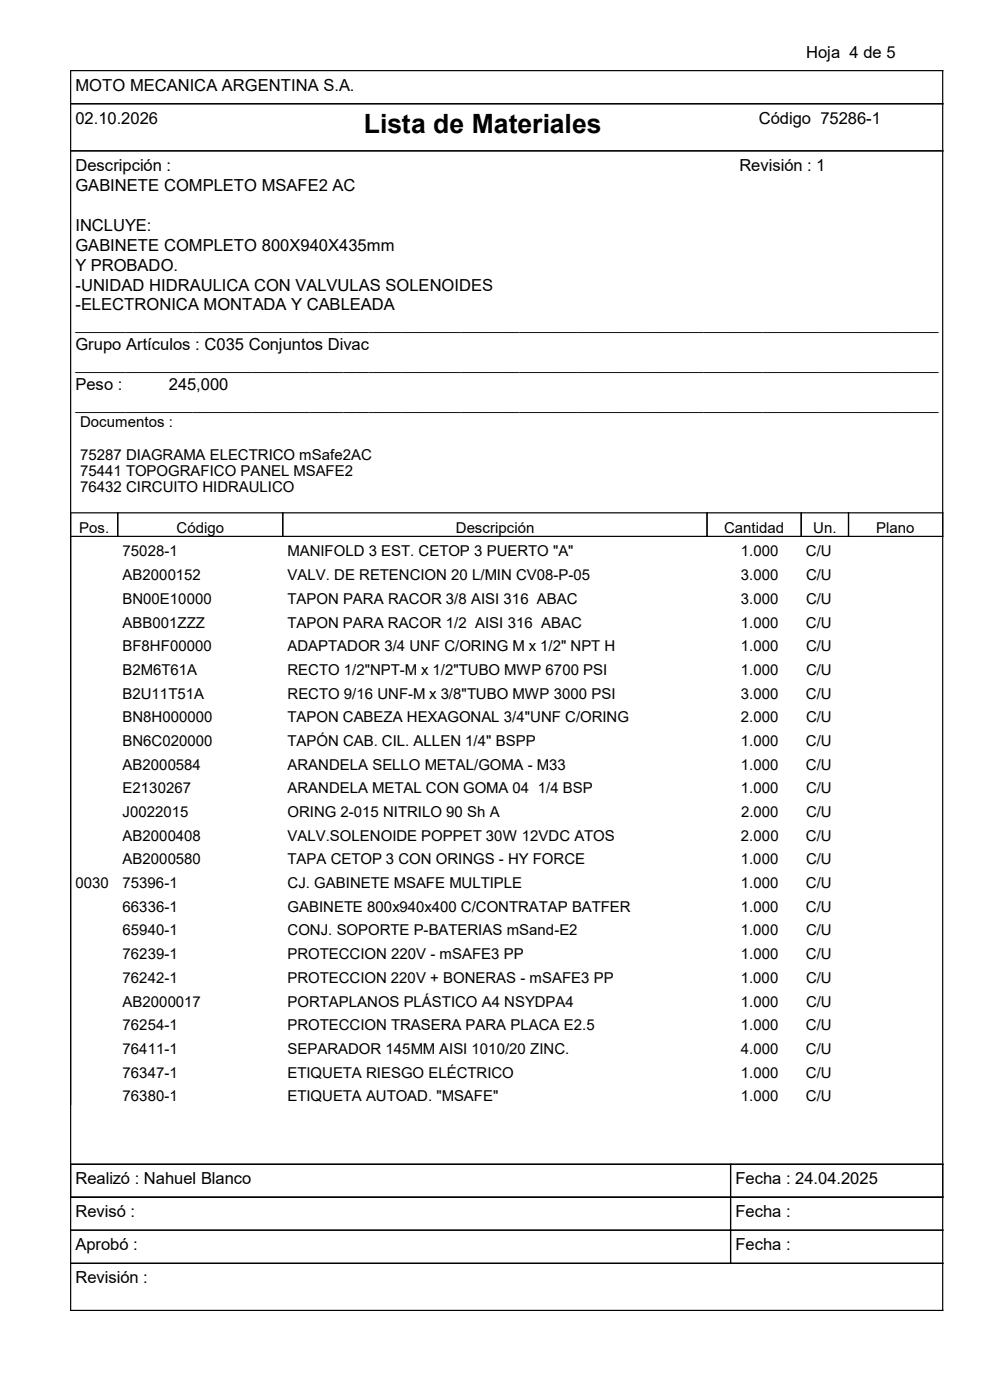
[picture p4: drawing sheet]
<svg xmlns="http://www.w3.org/2000/svg" width="210mm" height="297mm" viewBox="0 0 210 297" stroke-linecap="round" stroke-linejoin="round" font-family="sans-serif">
<defs><g id="words">
<text font-size="5.6" x="77.2" y="28.2">Lista de Materiales</text>
<g font-size="3.5">
<text x="171" y="12.2">Hoja 4 de 5</text>
<text x="16" y="19.2">MOTO MECANICA ARGENTINA S.A.</text>
<text x="16" y="26.2">02.10.2026</text>
<text x="161" y="26.2">Código 75286-1</text>
<text x="16" y="36.2">Descripción :</text>
<text x="16" y="40.5">GABINETE COMPLETO MSAFE2 AC</text>
<text x="156.8" y="36.2">Revisión : 1</text>
<text x="16" y="48.9">INCLUYE:</text>
<text x="16" y="53.2">GABINETE COMPLETO 800X940X435mm</text>
<text x="16" y="57.4">Y PROBADO.</text>
<text x="16" y="61.6">-UNIDAD HIDRAULICA CON VALVULAS SOLENOIDES</text>
<text x="16" y="65.9">-ELECTRONICA MONTADA Y CABLEADA</text>
<text x="16" y="74.3">Grupo Artículos : C035 Conjuntos Divac</text>
<text x="16" y="82.8">Peso :</text>
<text x="35.8" y="82.8">245,000</text>
<text x="16" y="251.2">Realizó : Nahuel Blanco</text>
<text x="156" y="251.2">Fecha : 24.04.2025</text>
<text x="16" y="258.2">Revisó :</text>
<text x="156" y="258.2">Fecha :</text>
<text x="16" y="265.2">Aprobó :</text>
<text x="156" y="265.2">Fecha :</text>
<text x="16" y="272.2">Revisión :</text>
</g>
<g font-size="3.2">
<text x="16" y="70.1">_______________________________________________________________________________________________________</text>
<text x="16" y="78.6">_______________________________________________________________________________________________________</text>
<text x="16" y="87">_______________________________________________________________________________________________________</text>
<text x="17" y="90.5">Documentos :</text>
<text x="17" y="97.5">75287 DIAGRAMA ELECTRICO mSafe2AC</text>
<text x="17" y="101">75441 TOPOGRAFICO PANEL MSAFE2</text>
<text x="17" y="104.5">76432 CIRCUITO HIDRAULICO</text>
<text x="16.8" y="113">Pos.</text>
<text x="37.5" y="113">Código</text>
<text x="96.7" y="113">Descripción</text>
<text x="153.6" y="113">Cantidad</text>
<text x="172.5" y="113">Un.</text>
<text x="185.9" y="113">Plano</text>
<text x="26" y="118">75028-1</text>
<text x="61" y="118">MANIFOLD 3 EST. CETOP 3 PUERTO &quot;A&quot;</text>
<text x="157.1" y="118">1.000</text>
<text x="171" y="118">C/U</text>
<text x="26" y="123.1">AB2000152</text>
<text x="61" y="123.1">VALV. DE RETENCION 20 L/MIN CV08-P-05</text>
<text x="157.1" y="123.1">3.000</text>
<text x="171" y="123.1">C/U</text>
<text x="26" y="128.1">BN00E10000</text>
<text x="61" y="128.1">TAPON PARA RACOR 3/8 AISI 316 ABAC</text>
<text x="157.2" y="128.1">3.000</text>
<text x="171" y="128.1">C/U</text>
<text x="26" y="133.1">ABB001ZZZ</text>
<text x="61" y="133.1">TAPON PARA RACOR 1/2 AISI 316 ABAC</text>
<text x="157.2" y="133.1">1.000</text>
<text x="171" y="133.1">C/U</text>
<text x="26" y="138.1">BF8HF00000</text>
<text x="26" y="143.2">B2M6T61A</text>
<text x="61" y="143.2">RECTO 1/2&quot;NPT-M x 1/2&quot;TUBO MWP 6700 PSI</text>
<text x="61" y="138.1">ADAPTADOR 3/4 UNF C/ORING M x 1/2&quot; NPT H</text>
<text x="157.2" y="143.2">1.000</text>
<text x="157.2" y="138.1">1.000</text>
<text x="171" y="143.2">C/U</text>
<text x="171" y="138.1">C/U</text>
<text x="26" y="148.2">B2U11T51A</text>
<text x="61" y="148.2">RECTO 9/16 UNF-M x 3/8&quot;TUBO MWP 3000 PSI</text>
<text x="157.2" y="148.2">3.000</text>
<text x="171" y="148.2">C/U</text>
<text x="26" y="153.2">BN8H000000</text>
<text x="61" y="153.2">TAPON CABEZA HEXAGONAL 3/4&quot;UNF C/ORING</text>
<text x="157.2" y="153.2">2.000</text>
<text x="171" y="153.2">C/U</text>
<text x="26" y="158.2">BN6C020000</text>
<text x="61" y="158.2">TAPÓN CAB. CIL. ALLEN 1/4&quot; BSPP</text>
<text x="157.2" y="158.2">1.000</text>
<text x="171" y="158.2">C/U</text>
<text x="26" y="163.3">AB2000584</text>
<text x="61" y="163.3">ARANDELA SELLO METAL/GOMA - M33</text>
<text x="157.2" y="163.3">1.000</text>
<text x="171" y="163.3">C/U</text>
<text x="26" y="168.3">E2130267</text>
<text x="26" y="173.4">J0022015</text>
<text x="61" y="168.3">ARANDELA METAL CON GOMA 04 1/4 BSP</text>
<text x="61" y="173.4">ORING 2-015 NITRILO 90 Sh A</text>
<text x="157.2" y="168.3">1.000</text>
<text x="157.2" y="173.4">2.000</text>
<text x="171" y="168.3">C/U</text>
<text x="171" y="173.4">C/U</text>
<text x="26" y="178.4">AB2000408</text>
<text x="61" y="178.4">VALV.SOLENOIDE POPPET 30W 12VDC ATOS</text>
<text x="157.2" y="178.4">2.000</text>
<text x="171" y="178.4">C/U</text>
<text x="26" y="183.4">AB2000580</text>
<text x="61" y="183.4">TAPA CETOP 3 CON ORINGS - HY FORCE</text>
<text x="157.1" y="183.4">1.000</text>
<text x="171" y="183.4">C/U</text>
<text x="16" y="188.4">0030</text>
<text x="26" y="188.4">75396-1</text>
<text x="61" y="188.4">CJ. GABINETE MSAFE MULTIPLE</text>
<text x="157.2" y="188.4">1.000</text>
<text x="171" y="188.4">C/U</text>
<text x="26" y="193.5">66336-1</text>
<text x="61" y="193.5">GABINETE 800x940x400 C/CONTRATAP BATFER</text>
<text x="157.2" y="193.5">1.000</text>
<text x="171" y="193.5">C/U</text>
<text x="26" y="198.5">65940-1</text>
<text x="26" y="203.5">76239-1</text>
<text x="61" y="198.5">CONJ. SOPORTE P-BATERIAS mSand-E2</text>
<text x="61" y="203.5">PROTECCION 220V - mSAFE3 PP</text>
<text x="157.2" y="198.5">1.000</text>
<text x="157.2" y="203.5">1.000</text>
<text x="171" y="203.5">C/U</text>
<text x="171" y="198.5">C/U</text>
<text x="26" y="208.5">76242-1</text>
<text x="61" y="208.5">PROTECCION 220V + BONERAS - mSAFE3 PP</text>
<text x="157.2" y="208.5">1.000</text>
<text x="171" y="208.5">C/U</text>
<text x="26" y="213.6">AB2000017</text>
<text x="61" y="213.6">PORTAPLANOS PLÁSTICO A4 NSYDPA4</text>
<text x="157.2" y="213.6">1.000</text>
<text x="171" y="213.6">C/U</text>
<text x="26" y="218.6">76254-1</text>
<text x="61" y="218.6">PROTECCION TRASERA PARA PLACA E2.5</text>
<text x="157.2" y="218.6">1.000</text>
<text x="171" y="218.6">C/U</text>
<text x="26" y="223.6">76411-1</text>
<text x="61" y="223.6">SEPARADOR 145MM AISI 1010/20 ZINC.</text>
<text x="157.2" y="223.6">4.000</text>
<text x="171" y="223.6">C/U</text>
<text x="26" y="228.6">76347-1</text>
<text x="26" y="233.7">76380-1</text>
<text x="61" y="228.6">ETIQUETA RIESGO ELÉCTRICO</text>
<text x="61" y="233.7">ETIQUETA AUTOAD. &quot;MSAFE&quot;</text>
<text x="157.2" y="233.7">1.000</text>
<text x="157.2" y="228.6">1.000</text>
<text x="171" y="228.6">C/U</text>
<text x="171" y="233.7">C/U</text>
</g>
</g></defs>
<g fill="none" stroke="#000" stroke-width=".25">
<path d="M14.9 15h185.3M15 15v263M200 15v263M14.9 22h185.3M14.9 32h185.3M14.9 108.8h185.3M14.9 113.8h185.3M25 108.8v5M60 108.8v5M150 108.8v5M170 108.8v5M180 108.8v5"/>
<path d="M14.9 247h185.3M14.9 254h185.3M155 247v21M14.9 261h185.3M14.9 268h185.3M14.9 278h185.3"/>
</g>
<use href="#words"/>
</svg>
